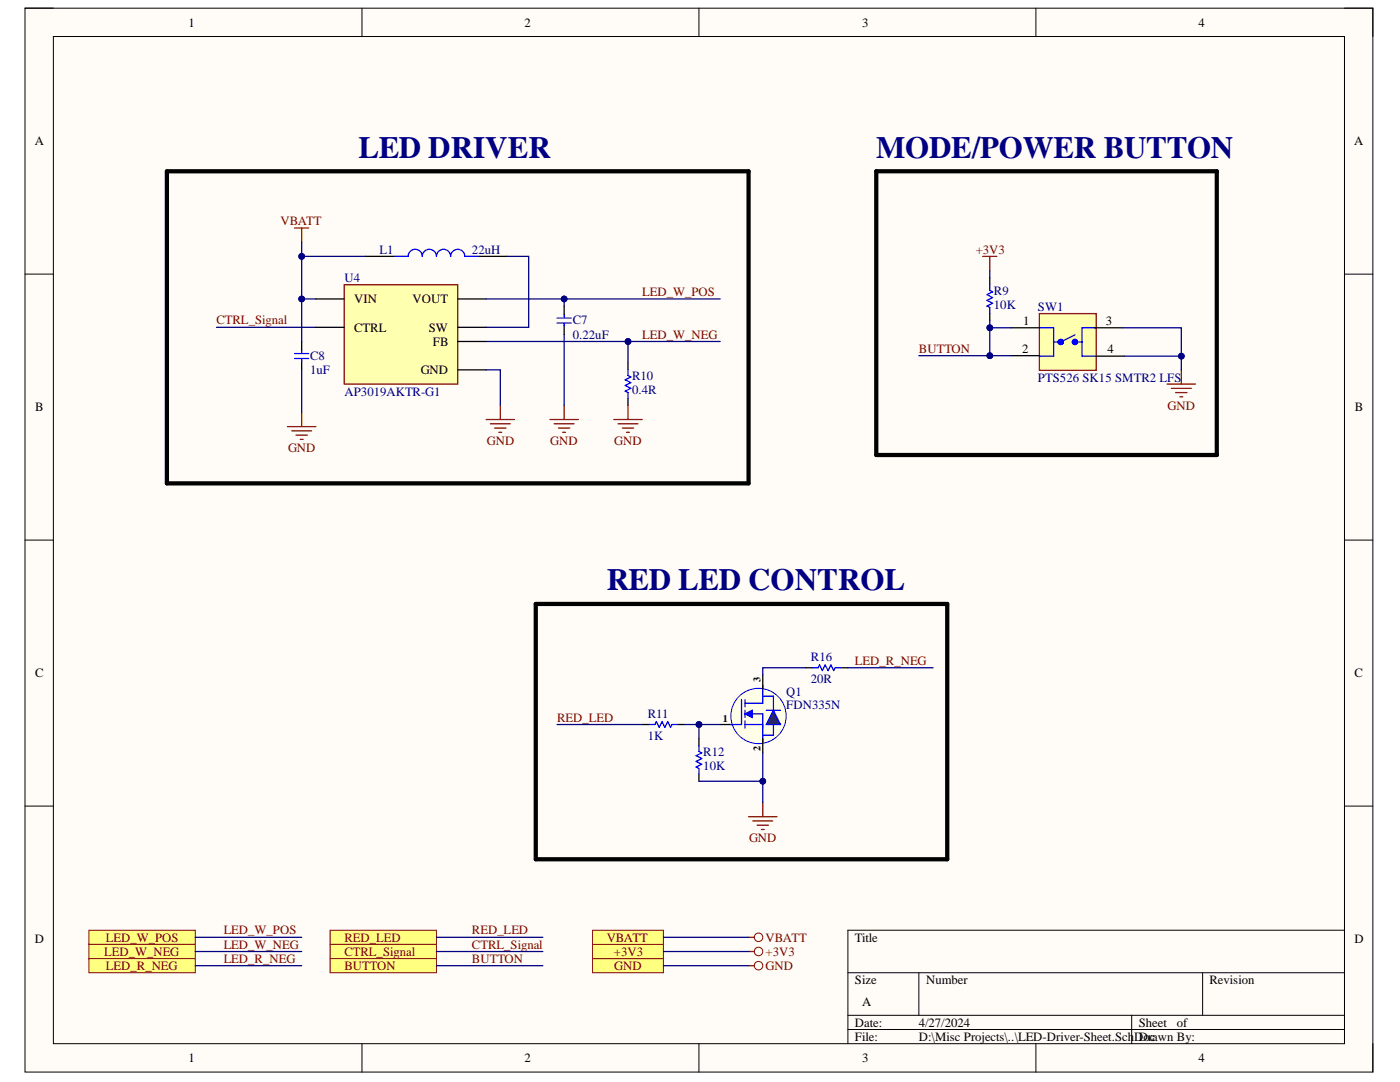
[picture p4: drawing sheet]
<svg xmlns="http://www.w3.org/2000/svg" width="279mm" height="216mm" viewBox="0 0 279 216" stroke-linecap="round" stroke-linejoin="round" font-family="sans-serif">
<defs><g id="words">
<g font-size="6.2" fill="#000080">
<text x="71.5" y="31.4">LED DRIVER</text>
<text x="174.8" y="31.4">MODE/POWER BUTTON</text>
<text x="121.1" y="117.7">RED LED CONTROL</text>
</g>
<g font-size="2.5">
<text x="37.6" y="5.3">1</text>
<text x="104.7" y="5.3">2</text>
<text x="172.1" y="5.3">3</text>
<text x="239.2" y="5.3">4</text>
<text x="6.9" y="29">A</text>
<text x="270.2" y="29">A</text>
<text x="70.7" y="60.5">VIN</text>
<text x="82.4" y="60.5">VOUT</text>
<text x="204.2" y="64.8">1</text>
<text x="220.7" y="64.8">3</text>
<text x="70.7" y="66.2">CTRL</text>
<text x="85.6" y="66.2">SW</text>
<text x="86.4" y="69">FB</text>
<text x="204" y="70.4">2</text>
<text x="221" y="70.5">4</text>
<text x="84" y="74.6">GND</text>
<text x="7" y="82.1">B</text>
<text x="270.4" y="82.1">B</text>
<text x="7" y="135.1">C</text>
<text x="270.3" y="135.1">C</text>
<text x="6.9" y="188.2">D</text>
<text x="170.6" y="187.9">Title</text>
<text x="270.3" y="188.2">D</text>
<text x="170.6" y="196.3">Size</text>
<text x="184.8" y="196.3">Number</text>
<text x="241.4" y="196.3">Revision</text>
<text x="172.1" y="200.6">A</text>
<text x="170.6" y="204.9">Date:</text>
<text x="170.6" y="207.7">File:</text>
<text x="183.4" y="204.9">4/27/2024</text>
<text x="183.4" y="207.7">D:\Misc Projects\..\LED-Driver-Sheet.SchDDoc</text>
<text x="227.3" y="204.9">Sheet</text>
<text x="229.1" y="207.7">rawn By:</text>
<text x="234.9" y="204.9">of</text>
<text x="37.6" y="212">1</text>
<text x="104.7" y="212">2</text>
<text x="172.1" y="212">3</text>
<text x="239.2" y="212">4</text>
</g>
<g font-size="2.5" fill="#800000">
<text x="56" y="45">VBATT</text>
<text x="194.7" y="50.6">+3V3</text>
<text x="128.2" y="59.1">LED_W_POS</text>
<text x="43.2" y="64.7">CTRL_Signal</text>
<text x="128.2" y="67.6">LED_W_NEG</text>
<text x="183.4" y="70.4">BUTTON</text>
<text x="233" y="81.7">GND</text>
<text x="97.1" y="88.8">GND</text>
<text x="109.8" y="88.8">GND</text>
<text x="122.6" y="88.8">GND</text>
<text x="57.5" y="90.3">GND</text>
<text x="170.6" y="132.7">LED_R_NEG</text>
<text x="111.2" y="144">RED_LED</text>
<text x="149.5" y="168.1">GND</text>
<text x="20.8" y="190.7">LED_W_NEG</text>
<text x="21.1" y="187.9">LED_W_POS</text>
<text x="44.6" y="189.3">LED_W_NEG</text>
<text x="44.6" y="186.4">LED_W_POS</text>
<text x="68.7" y="187.9">RED_LED</text>
<text x="68.7" y="190.7">CTRL_Signal</text>
<text x="94.2" y="189.3">CTRL_Signal</text>
<text x="94.2" y="186.4">RED_LED</text>
<text x="121.1" y="187.9">VBATT</text>
<text x="122.5" y="190.7">+3V3</text>
<text x="152.8" y="190.7">+3V3</text>
<text x="152.8" y="187.9">VBATT</text>
<text x="21.1" y="193.5">LED_R_NEG</text>
<text x="44.6" y="192.1">LED_R_NEG</text>
<text x="68.7" y="193.5">BUTTON</text>
<text x="94.2" y="192.1">BUTTON</text>
<text x="122.6" y="193.5">GND</text>
<text x="152.8" y="193.5">GND</text>
</g>
<g font-size="2.5" fill="#000080">
<text x="75.8" y="50.6">L1</text>
<text x="94.2" y="50.6">22uH</text>
<text x="68.7" y="56.3">U4</text>
<text x="198.4" y="58.8">R9</text>
<text x="114.3" y="64.7">C7</text>
<text x="198.4" y="61.6">10K</text>
<text x="207.1" y="62">SW1</text>
<text x="61.9" y="71.8">C8</text>
<text x="114.3" y="67.6">0.22uF</text>
<text x="61.9" y="74.6">1uF</text>
<text x="126.1" y="75.8">R10</text>
<text x="207.1" y="76.1">PTS526 SK15 SMTR2 LFS</text>
<text x="68.7" y="78.9">AP3019AKTR-G1</text>
<text x="126.1" y="78.6">0.4R</text>
<text x="161.8" y="131.8">R16</text>
<text x="161.8" y="136.3">20R</text>
<text x="129.3" y="143.2">R11</text>
<text x="156.9" y="138.8">Q1</text>
<text x="156.9" y="141.6">FDN335N</text>
<text x="129.3" y="147.7">1K</text>
<text x="140.4" y="150.8">R12</text>
<text x="140.4" y="153.7">10K</text>
</g>
<g font-size="2">
<text x="151.8" y="136.1" transform="rotate(-90 151.8 136.1)">3</text>
<text x="144.2" y="144.1">1</text>
<text x="151.8" y="149.8" transform="rotate(-90 151.8 149.8)">2</text>
</g>
</g></defs>
<path d="M5 1.6h269v212.3h-269z" fill-rule="evenodd" fill="#fffcf8"/>
<path d="M5 1.6h269v212.3h-269z" fill="none" stroke="#000" stroke-width=".2"/>
<path d="M10.7 7.3h257.6v201h-257.6z" fill-rule="evenodd" fill="#fffcf8"/>
<g fill="none" stroke="#000" stroke-width=".2">
<path d="M5 1.6h5.7M10.7 7.3h257.6v201h-257.6zM72.2 1.6v5.7M139.5 1.6v5.7M206.7 1.6v5.7M268.3 1.6h5.7v5.7M5 54.7h5.7M268.3 54.7h5.7M5 107.8h5.7M268.3 107.8h5.7M5 160.8h5.7M268.3 160.9h5.7"/>
<path d="M169.2 194.1h99.1M183.4 194.1v8.5M240 194.1v8.5M268.3 185.6h-99.1v22.7M72.2 208.3v5.6M139.5 208.3v5.6M169.2 202.6h99.1M169.2 205.4h99.1M206.7 208.3v5.6M225.9 202.6v5.7M274 208.3v5.6"/>
</g>
<path d="M143.7 144.6h2.9" fill="none" stroke="#000" stroke-width=".25"/>
<circle cx="151.4" cy="142.9" r="5.5" fill="#ffffe8"/>
<circle cx="151.4" cy="142.9" r="5.5" fill="none" stroke="#00f" stroke-width=".2"/>
<path d="M148 139.6v5h-2.1M148.7 139.6v1.4M152.2 136.8v3.5h-3.5M148.7 144.6h3.5M148.7 141.7v1.5M148.7 143.9v1.4M148.7 142.4h3.5v5.7" fill="none" stroke="#00f" stroke-width=".25"/>
<path d="M148.7 142.4l1.4-.7v1.5z" fill="#00f"/>
<path d="M152.2 138.9h2.2v7.8h-2.2M148.7 142.4l1.4-.7v1.5zM152.9 141.7h2.9" fill="none" stroke="#00f" stroke-width=".25"/>
<path d="M152.2 134.7v2.8M152.2 147.4v2.8" fill="none" stroke="#000" stroke-width=".25"/>
<path d="M154.4 141.7l1.4 2.9h-2.9z" fill="#073763"/>
<path d="M78.6 51.2h2.8a1.42 1.42 0 0 1 1.5-1.5 1.42 1.42 0 0 1 1.4 1.5 1.41 1.41 0 0 1 1.4-1.5 1.41 1.41 0 0 1 1.4 1.5 1.42 1.42 0 0 1 1.4-1.5 1.42 1.42 0 0 1 1.4 1.5 1.42 1.42 0 0 1 1.5-1.5 1.42 1.42 0 0 1 1.4 1.5h2.8M197.5 56.8v1.2l.6 .2-1.1 .6 1.1 .6-1.1 .5 1.1 .6-1.1 .6 .5 .2v1.2M58.8 71.5h2.8M58.8 70.5h2.8M60.2 69.8v.6M60.2 71.5v.6M125.3 73.8v1.1l.6 .3-1.1 .6 1.1 .5-1.1 .6 1.1 .6-1.1 .6 .5 .2v1.2M129.6 144.6h1.1l.3-.6 .6 1.1 .5-1.1 .6 1.1 .6-1.1 .5 1.1 .3-.5h1.1M139.5 148.8v1.1l.6 .3-1.2 .6 1.2 .6-1.2 .5 1.2 .6-1.2 .6 .6 .2v1.2M154.4 141.7l1.4 2.9h-2.9z" fill="none" stroke="#00f" stroke-width=".25"/>
<g fill="none" stroke="#800000" stroke-width=".25">
<path d="M58.8 45.5h2.8M60.2 45.5v2.8M196.1 51.2h2.8M197.5 51.2v2.8M232.9 76.6h5.7M233.8 77.5h3.9M234.6 78.3h2.3M235.5 79.2h.5M235.8 73.8v2.8M57.4 85.1h5.6M58.2 86h4M59.1 86.8h2.2"/>
<path d="M59.9 87.7h.6M60.2 82.3v2.8M97 83.7h5.7M97.9 84.6h3.9M98.7 85.4h2.3M99.6 86.3h.5M99.8 80.9v2.8M109.8 83.7h5.6M110.6 84.6h4M111.5 85.4h2.2M112.3 86.3h.6M112.6 80.9v2.8"/>
<path d="M122.5 83.7h5.7M123.3 84.6h4M124.2 85.4h2.3M125 86.3h.6M125.3 80.9v2.8M149.4 163h5.7M150.2 163.8h4M151.1 164.7h2.3M151.9 165.5h.6M152.2 160.1v2.9"/>
</g>
<path d="M72.9 51.2h5.7M95.6 51.2h5.7M197.5 55.4v1.4M60.2 68.1v1.7M60.2 72v1.8M125.3 72.4v1.4M125.3 79.5v1.4M197.5 62.5v1.4M128.2 144.6h1.4M135.2 144.6h1.5M139.5 147.4v1.4M139.5 154.5v1.4" fill="none" stroke="#000" stroke-width=".25"/>
<path d="M118.3 191.3h14.1v2.8h-14.1z" fill-rule="evenodd" fill="#ffff80"/>
<g fill="none" stroke="#800000" stroke-width=".2">
<path d="M118.3 191.3h14.1v2.8h-14.1z"/>
<circle cx="151.4" cy="192.7" r=".85"/>
</g>
<path d="M149.4 192.7h1.1" fill="none" stroke="#800000" stroke-width=".25"/>
<path d="M118.3 188.4h14.1v2.9h-14.1z" fill-rule="evenodd" fill="#ffff80"/>
<g fill="none" stroke="#800000" stroke-width=".2">
<path d="M118.3 188.4h14.1v2.9h-14.1z"/>
<circle cx="151.4" cy="189.9" r=".85"/>
</g>
<path d="M149.4 189.9h1.1" fill="none" stroke="#800000" stroke-width=".25"/>
<path d="M65.9 185.6h21.2v2.8h-21.2z" fill-rule="evenodd" fill="#ffff80"/>
<path d="M65.9 185.6h21.2v2.8h-21.2z" fill="none" stroke="#800000" stroke-width=".2"/>
<path d="M65.9 188.4h21.2v2.9h-21.2z" fill-rule="evenodd" fill="#ffff80"/>
<path d="M65.9 188.4h21.2v2.9h-21.2z" fill="none" stroke="#800000" stroke-width=".2"/>
<path d="M65.9 191.3h21.2v2.8h-21.2z" fill-rule="evenodd" fill="#ffff80"/>
<g fill="none" stroke="#800000" stroke-width=".2">
<path d="M65.9 191.3h21.2v2.8h-21.2z"/>
<circle cx="151.4" cy="187" r=".85"/>
</g>
<path d="M149.4 187h1.1" fill="none" stroke="#800000" stroke-width=".25"/>
<path d="M118.3 185.6h14.1v2.8h-14.1z" fill-rule="evenodd" fill="#ffff80"/>
<path d="M118.3 185.6h14.1v2.8h-14.1z" fill="none" stroke="#800000" stroke-width=".2"/>
<path d="M33.3 34.2h116.1v62.3h-116.1zM174.9 34.2h67.9v56.6h-67.9zM106.9 120.5h82.1v51h-82.1z" fill="none" stroke="#000" stroke-width=".85"/>
<path d="M17.7 185.6h21.3v2.8h-21.3z" fill-rule="evenodd" fill="#ffff80"/>
<path d="M17.7 185.6h21.3v2.8h-21.3z" fill="none" stroke="#800000" stroke-width=".2"/>
<path d="M17.7 188.4h21.3v2.9h-21.3z" fill-rule="evenodd" fill="#ffff80"/>
<path d="M17.7 188.4h21.3v2.9h-21.3z" fill="none" stroke="#800000" stroke-width=".2"/>
<path d="M17.7 191.3h21.3v2.8h-21.3z" fill-rule="evenodd" fill="#ffff80"/>
<path d="M17.7 191.3h21.3v2.8h-21.3z" fill="none" stroke="#800000" stroke-width=".2"/>
<path d="M160.7 133.2h1.4M167.8 133.2h1.4" fill="none" stroke="#000" stroke-width=".25"/>
<path d="M162.1 133.2h1.2l.3-.5 .5 1.1 .6-1.1 .6 1.1 .5-1.1 .6 1.1 .3-.6h1.1" fill="none" stroke="#00f" stroke-width=".25"/>
<path d="M207.4 62.6h11.4v11.3h-11.4z" fill-rule="evenodd" fill="#ffffb0"/>
<path d="M207.4 62.6h11.4v11.3h-11.4z" fill="none" stroke="#800000" stroke-width=".25"/>
<path d="M207.4 65.4h2.9v5.7h-2.9M214.5 66.8l-2.8 1.4h-1.4M214.5 68.2h1.4M218.8 65.4h-2.9v5.7h2.9" fill="none" stroke="#00f" stroke-width=".25"/>
<g fill="none" stroke="#00f" stroke-width=".85">
<circle cx="211.7" cy="68.2" r=".21"/>
<circle cx="214.5" cy="68.2" r=".21"/>
</g>
<path d="M201.8 65.4h5.6M201.8 71h5.6M218.4 65.4h5.7M218.8 71.1h5.6" fill="none" stroke="#000" stroke-width=".25"/>
<path d="M60.2 59.7v8.4M197.5 54v1.4M43.2 65.3h19.8M60.2 73.8v8.5M97 73.8h2.8v7.1" fill="none" stroke="#000080" stroke-width=".25"/>
<circle cx="60.2" cy="59.7" r=".57" fill="#000080"/>
<circle cx="60.2" cy="59.7" r=".57" fill="none" stroke="#000080" stroke-width=".2"/>
<path d="M101.3 51.2h4.2v14.1h-8.5M112.6 59.7v1.4" fill="none" stroke="#000080" stroke-width=".25"/>
<circle cx="112.6" cy="59.7" r=".57" fill="#000080"/>
<circle cx="112.6" cy="59.7" r=".57" fill="none" stroke="#000080" stroke-width=".2"/>
<path d="M60.2 51.2h12.7M112.6 66.7v14.2" fill="none" stroke="#000080" stroke-width=".25"/>
<circle cx="60.2" cy="51.2" r=".57" fill="#000080"/>
<circle cx="60.2" cy="51.2" r=".57" fill="none" stroke="#000080" stroke-width=".2"/>
<path d="M97 68.1h28.3v4.3" fill="none" stroke="#000080" stroke-width=".25"/>
<circle cx="125.3" cy="68.1" r=".57" fill="#000080"/>
<circle cx="125.3" cy="68.1" r=".57" fill="none" stroke="#000080" stroke-width=".2"/>
<path d="M125.3 68.1h18.4" fill="none" stroke="#000080" stroke-width=".25"/>
<circle cx="125.3" cy="68.1" r=".57" fill="#000080"/>
<circle cx="125.3" cy="68.1" r=".57" fill="none" stroke="#000080" stroke-width=".2"/>
<path d="M111.2 144.6h17M139.5 155.9h12.7" fill="none" stroke="#000080" stroke-width=".25"/>
<circle cx="152.2" cy="155.9" r=".57" fill="#000080"/>
<circle cx="152.2" cy="155.9" r=".57" fill="none" stroke="#000080" stroke-width=".2"/>
<path d="M60.2 48.3v11.4h2.8M87.1 192.7h21.2M87.1 189.9h21.2M87.1 187h21.2M132.4 192.7h17M132.4 189.9h17M132.4 187h17" fill="none" stroke="#000080" stroke-width=".25"/>
<circle cx="60.2" cy="51.2" r=".57" fill="#000080"/>
<circle cx="60.2" cy="51.2" r=".57" fill="none" stroke="#000080" stroke-width=".2"/>
<circle cx="60.2" cy="59.7" r=".57" fill="#000080"/>
<circle cx="60.2" cy="59.7" r=".57" fill="none" stroke="#000080" stroke-width=".2"/>
<path d="M160.7 133.2h-8.5v1.5M169.2 133.2h17M139.5 144.6v2.8M39 189.9h21.2M39 187h21.2M39 192.7h21.2" fill="none" stroke="#000080" stroke-width=".25"/>
<circle cx="139.5" cy="144.6" r=".57" fill="#000080"/>
<circle cx="139.5" cy="144.6" r=".57" fill="none" stroke="#000080" stroke-width=".2"/>
<path d="M136.7 144.6h7" fill="none" stroke="#000080" stroke-width=".25"/>
<circle cx="139.5" cy="144.6" r=".57" fill="#000080"/>
<circle cx="139.5" cy="144.6" r=".57" fill="none" stroke="#000080" stroke-width=".2"/>
<path d="M152.2 150.2v9.9" fill="none" stroke="#000080" stroke-width=".25"/>
<circle cx="152.2" cy="155.9" r=".57" fill="#000080"/>
<circle cx="152.2" cy="155.9" r=".57" fill="none" stroke="#000080" stroke-width=".2"/>
<path d="M183.4 71h18.4" fill="none" stroke="#000080" stroke-width=".25"/>
<circle cx="197.5" cy="71" r=".56" fill="#000080"/>
<circle cx="197.5" cy="71" r=".56" fill="none" stroke="#000080" stroke-width=".2"/>
<path d="M235.8 71.1v2.7" fill="none" stroke="#000080" stroke-width=".25"/>
<circle cx="235.8" cy="71.1" r=".56" fill="#000080"/>
<circle cx="235.8" cy="71.1" r=".56" fill="none" stroke="#000080" stroke-width=".2"/>
<path d="M197.5 65.4v5.6" fill="none" stroke="#000080" stroke-width=".25"/>
<circle cx="197.5" cy="71" r=".56" fill="#000080"/>
<circle cx="197.5" cy="71" r=".56" fill="none" stroke="#000080" stroke-width=".2"/>
<circle cx="197.5" cy="65.4" r=".57" fill="#000080"/>
<circle cx="197.5" cy="65.4" r=".57" fill="none" stroke="#000080" stroke-width=".2"/>
<path d="M197.5 63.9v1.5h4.3" fill="none" stroke="#000080" stroke-width=".25"/>
<circle cx="197.5" cy="65.4" r=".57" fill="#000080"/>
<circle cx="197.5" cy="65.4" r=".57" fill="none" stroke="#000080" stroke-width=".2"/>
<path d="M112.6 61.1v1.7M112.6 64.9v1.8" fill="none" stroke="#000" stroke-width=".25"/>
<path d="M111.2 64.5h2.8M111.2 63.5h2.8M112.6 62.8v.5M112.6 64.5v.5" fill="none" stroke="#00f" stroke-width=".25"/>
<path d="M224.1 65.4h11.7v5.7h-11.4" fill="none" stroke="#000080" stroke-width=".25"/>
<circle cx="235.8" cy="71.1" r=".56" fill="#000080"/>
<circle cx="235.8" cy="71.1" r=".56" fill="none" stroke="#000080" stroke-width=".2"/>
<path d="M68.7 56.8h22.7v19.8h-22.7z" fill-rule="evenodd" fill="#ffffb0"/>
<path d="M68.7 56.8h22.7v19.8h-22.7z" fill="none" stroke="#800000" stroke-width=".25"/>
<path d="M63 59.7h5.7M91.4 59.7h5.6M63 65.3h5.7M91.4 65.3h5.6M91.4 68.1h5.6M91.4 73.8h5.6" fill="none" stroke="#000" stroke-width=".25"/>
<path d="M97 59.7h46.7" fill="none" stroke="#000080" stroke-width=".25"/>
<circle cx="112.6" cy="59.7" r=".57" fill="#000080"/>
<circle cx="112.6" cy="59.7" r=".57" fill="none" stroke="#000080" stroke-width=".2"/>
<use href="#words"/>
</svg>
